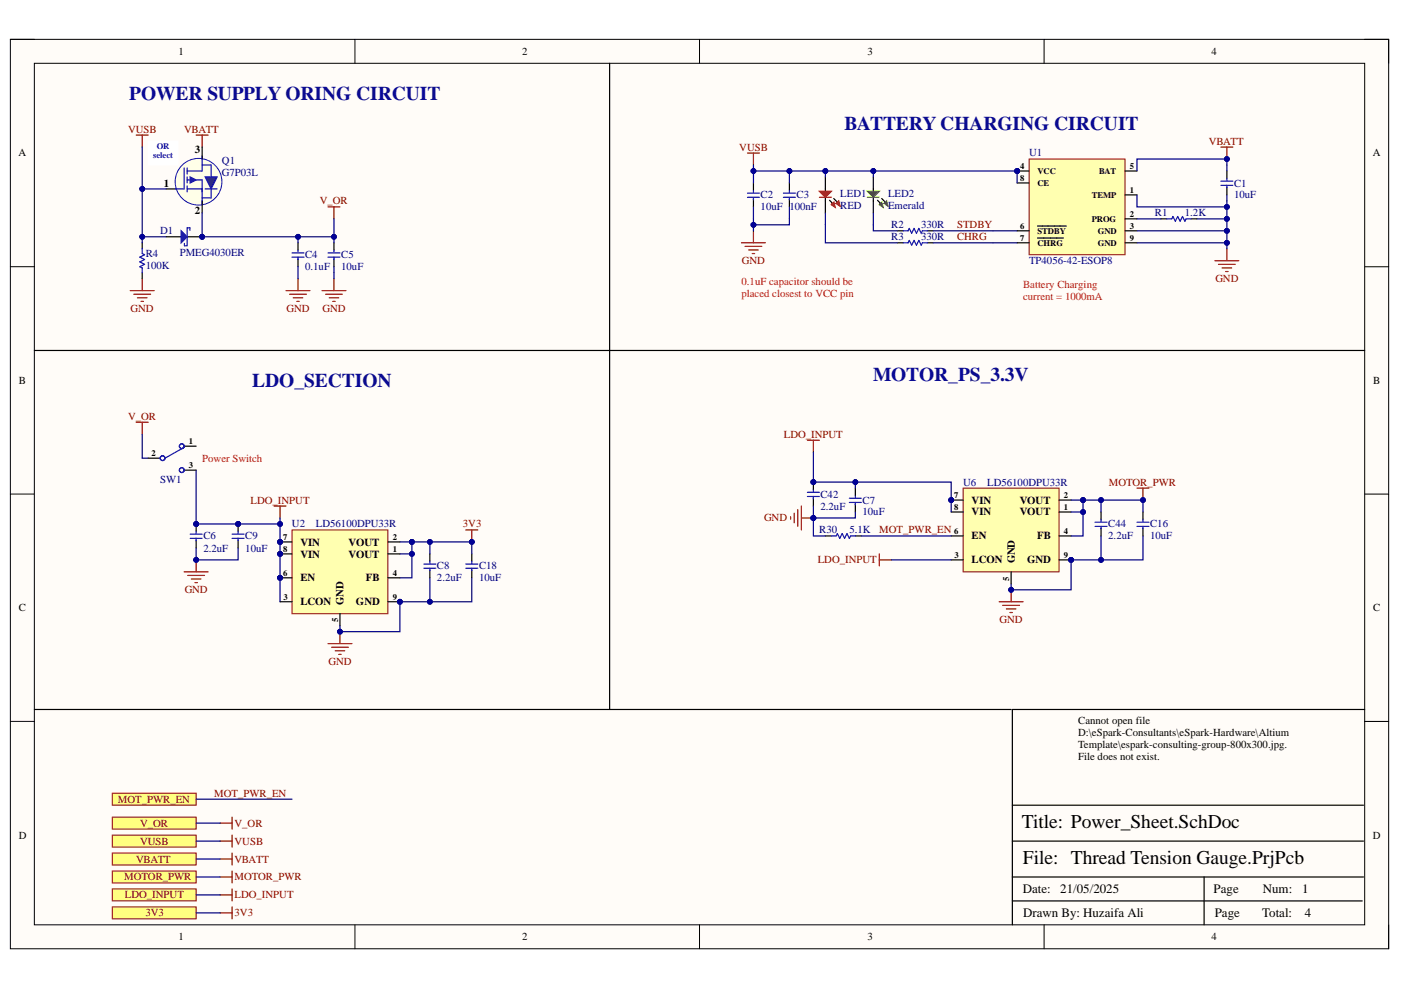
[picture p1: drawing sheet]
<svg xmlns="http://www.w3.org/2000/svg" width="297mm" height="210mm" viewBox="0 0 297 210" stroke-linecap="round" stroke-linejoin="round" font-family="sans-serif">
<defs><g id="words">
<g font-size="4.1" fill="#0b0b8e">
<text x="27.4" y="21.1">POWER SUPPLY ORING CIRCUIT</text>
<text x="179.1" y="27.5">BATTERY CHARGING CIRCUIT</text>
<text x="53.5" y="82">LDO_SECTION</text>
<text x="185.1" y="80.8">MOTOR_PS_3.3V</text>
</g>
<g font-size="4.1">
<text x="216.7" y="175.6">Title: Power_Sheet.SchDoc</text>
<text x="216.9" y="183.3">File: Thread Tension Gauge.PrjPcb</text>
</g>
<g font-size="2.7">
<text x="216.8" y="189.4">Date:</text>
<text x="224.8" y="189.4">21/05/2025</text>
<text x="257.3" y="189.4">Page</text>
<text x="267.7" y="189.4">Num:</text>
<text x="276.1" y="189.4">1</text>
<text x="216.9" y="194.4">Drawn By: Huzaifa Ali</text>
<text x="257.6" y="194.4">Page</text>
<text x="267.6" y="194.4">Total:</text>
<text x="276.6" y="194.4">4</text>
</g>
<g font-size="2.3">
<text x="37.8" y="11.6">1</text>
<text x="110.7" y="11.6">2</text>
<text x="183.9" y="11.6">3</text>
<text x="256.8" y="11.6">4</text>
<text x="3.9" y="33.2">A</text>
<text x="41.3" y="32.4">3</text>
<text x="291" y="33.2">A</text>
<text x="34.8" y="39.6">1</text>
<text x="41.3" y="45.4">2</text>
<text x="4" y="81.4">B</text>
<text x="291.2" y="81.4">B</text>
<text x="206" y="106.8">VIN</text>
<text x="216.2" y="106.8">VOUT</text>
<text x="206" y="109.3">VIN</text>
<text x="216.2" y="109.3">VOUT</text>
<text x="63.7" y="118.2">VIN</text>
<text x="63.7" y="115.7">VIN</text>
<text x="73.9" y="115.7">VOUT</text>
<text x="73.9" y="118.2">VOUT</text>
<text x="206" y="119.5">LCON</text>
<text x="206" y="114.4">EN</text>
<text x="215.1" y="119.5" transform="rotate(-90 215.1 119.5)">GND</text>
<text x="217.8" y="119.5">GND</text>
<text x="219.9" y="114.4">FB</text>
<text x="63.7" y="123.3">EN</text>
<text x="77.6" y="123.3">FB</text>
<text x="4" y="129.6">C</text>
<text x="63.7" y="128.3">LCON</text>
<text x="72.9" y="128.3" transform="rotate(-90 72.9 128.3)">GND</text>
<text x="75.5" y="128.3">GND</text>
<text x="291.2" y="129.6">C</text>
<text x="228.6" y="153.5">Cannot open file</text>
<text x="228.6" y="156">D:\eSpark-Consultants\eSpark-Hardware\Altium</text>
<text x="228.6" y="158.5">Template\espark-consulting-group-800x300.jpg.</text>
<text x="228.6" y="161.1">File does not exist.</text>
<text x="4" y="177.8">D</text>
<text x="291.1" y="177.8">D</text>
<text x="37.8" y="199.4">1</text>
<text x="110.7" y="199.4">2</text>
<text x="183.9" y="199.4">3</text>
<text x="256.8" y="199.4">4</text>
</g>
<g font-size="2.3" fill="#800000">
<text x="27.1" y="28.1">VUSB</text>
<text x="39.1" y="28.1">VBATT</text>
<text x="156.7" y="31.9">VUSB</text>
<text x="256.3" y="30.6">VBATT</text>
<text x="67.8" y="43.4">V_OR</text>
<text x="202.9" y="48.4">STDBY</text>
<text x="202.9" y="51">CHRG</text>
<text x="157.3" y="56">GND</text>
<text x="257.7" y="59.8">GND</text>
<text x="27.7" y="66.2">GND</text>
<text x="60.8" y="66.2">GND</text>
<text x="68.4" y="66.2">GND</text>
<text x="27.1" y="89">V_OR</text>
<text x="166.2" y="92.8">LDO_INPUT</text>
<text x="53.1" y="106.8">LDO_INPUT</text>
<text x="235.1" y="103">MOTOR_PWR</text>
<text x="98.1" y="111.8">3V3</text>
<text x="162" y="110.6">GND</text>
<text x="186.4" y="113.1">MOT_PWR_EN</text>
<text x="173.4" y="119.5">LDO_INPUT</text>
<text x="39.2" y="125.8">GND</text>
<text x="211.9" y="132.1">GND</text>
<text x="69.6" y="141">GND</text>
<text x="25" y="170.2">MOT_PWR_EN</text>
<text x="45.4" y="168.9">MOT_PWR_EN</text>
<text x="29.7" y="179.1">VUSB</text>
<text x="29.7" y="175.3">V_OR</text>
<text x="49.7" y="179.1">VUSB</text>
<text x="49.7" y="175.3">V_OR</text>
<text x="28.9" y="182.9">VBATT</text>
<text x="49.7" y="182.9">VBATT</text>
<text x="26.3" y="186.7">MOTOR_PWR</text>
<text x="26.5" y="190.5">LDO_INPUT</text>
<text x="49.7" y="190.5">LDO_INPUT</text>
<text x="49.7" y="186.7">MOTOR_PWR</text>
<text x="30.8" y="194.3">3V3</text>
<text x="49.7" y="194.3">3V3</text>
</g>
<g font-size="2.3" fill="#000080">
<text x="47.1" y="34.9">Q1</text>
<text x="218.2" y="33.2">U1</text>
<text x="47.1" y="37.4">G7P03L</text>
<text x="178.1" y="41.8">LED1</text>
<text x="188.3" y="41.8">LED2</text>
<text x="261.7" y="39.6">C1</text>
<text x="161.3" y="42.1">C2</text>
<text x="161.3" y="44.6">10uF 100nF</text>
<text x="168.9" y="42.1">C3</text>
<text x="178.1" y="44.4">RED</text>
<text x="188.3" y="44.4">Emerald</text>
<text x="244.9" y="45.9">R1</text>
<text x="251.2" y="45.9">1.2K</text>
<text x="261.7" y="42.1">10uF</text>
<text x="34" y="49.7">D1</text>
<text x="189" y="51">R3</text>
<text x="189" y="48.4">R2</text>
<text x="195.3" y="51">330R</text>
<text x="195.3" y="48.4">330R</text>
<text x="30.9" y="54.5">R4</text>
<text x="30.9" y="57">100K</text>
<text x="38.1" y="54.4">PMEG4030ER</text>
<text x="64.7" y="54.8">C4</text>
<text x="64.7" y="57.3">0.1uF</text>
<text x="72.3" y="54.8">C5</text>
<text x="72.3" y="57.3">10uF</text>
<text x="218.2" y="56">TP4056-42-ESOP8</text>
<text x="34" y="102.5">SW1</text>
<text x="174" y="105.5">C42</text>
<text x="182.9" y="106.8">C7</text>
<text x="204.2" y="103">U6</text>
<text x="209.3" y="103">LD56100DPU33R</text>
<text x="61.9" y="111.8">U2</text>
<text x="67" y="111.8">LD56100DPU33R</text>
<text x="173.7" y="113.1">R30</text>
<text x="174" y="108">2.2uF</text>
<text x="180.1" y="113.1">5.1K</text>
<text x="182.9" y="109.3">10uF</text>
<text x="235" y="111.8">C44</text>
<text x="243.9" y="111.8">C16</text>
<text x="43.1" y="114.4">C6</text>
<text x="43.1" y="116.9">2.2uF</text>
<text x="52" y="114.4">C9</text>
<text x="52" y="116.9">10uF</text>
<text x="235" y="114.4">2.2uF</text>
<text x="243.9" y="114.4">10uF</text>
<text x="92.6" y="120.7">C8</text>
<text x="92.6" y="123.3">2.2uF</text>
<text x="101.6" y="120.7">C18</text>
<text x="101.6" y="123.3">10uF</text>
</g>
<g font-size="2.3" fill="#f00">
<text x="157.2" y="60.3">0.1uF capacitor should be</text>
<text x="157.2" y="62.9">placed closest to VCC pin</text>
<text x="216.9" y="61.1">Battery Charging</text>
<text x="216.9" y="63.7">current = 1000mA</text>
<text x="42.9" y="97.9">Power Switch</text>
</g>
<g font-size="1.8" fill="#00f">
<text x="32.5" y="33.6">select</text>
<text x="33.2" y="31.5">OR</text>
</g>
<g font-size="1.8">
<text x="216.3" y="35.8">4</text>
<text x="239.5" y="35.8">5</text>
<text x="216.3" y="38.4">8</text>
<text x="220" y="36.9">VCC</text>
<text x="220" y="39.4">CE</text>
<text x="231.5" y="41.9">TEMP</text>
<text x="233" y="36.9">BAT</text>
<text x="239.5" y="40.9">1</text>
<text x="231.5" y="47">PROG</text>
<text x="239.5" y="46">2</text>
<text x="216.3" y="51">7</text>
<text x="216.3" y="48.5">6</text>
<text x="220" y="49.5">STDBY</text>
<text x="220" y="52.1">CHRG</text>
<text x="232.7" y="49.5">GND</text>
<text x="232.7" y="52.1">GND</text>
<text x="239.5" y="48.5">3</text>
<text x="239.5" y="51">9</text>
<text x="40" y="94.2">1</text>
<text x="32.1" y="96.7">2</text>
<text x="40" y="99.2">3</text>
<text x="202.3" y="105.6">7</text>
<text x="225.5" y="105.6">2</text>
<text x="202.3" y="108.2">8</text>
<text x="202.3" y="113.2">6</text>
<text x="225.5" y="108.2">1</text>
<text x="225.5" y="113.2">4</text>
<text x="60" y="117">8</text>
<text x="60" y="114.5">7</text>
<text x="83.3" y="114.5">2</text>
<text x="83.3" y="117">1</text>
<text x="202.4" y="118.3">3</text>
<text x="225.5" y="118.3">9</text>
<text x="60" y="122.1">6</text>
<text x="83.3" y="122.1">4</text>
<text x="214" y="123.1" transform="rotate(-90 214 123.1)">5</text>
<text x="60.1" y="127.2">3</text>
<text x="71.7" y="132" transform="rotate(-90 71.7 132)">5</text>
<text x="83.3" y="127.2">9</text>
</g>
</g></defs>
<path d="M2.2 8.3h292.2v192.9h-292.2z" fill-rule="evenodd" fill="#fffcf8"/>
<path d="M2.2 8.3h292.2v192.9h-292.2z" fill="none" stroke="#000" stroke-width=".21"/>
<path d="M7.3 13.4h282v182.7h-282z" fill-rule="evenodd" fill="#fffcf8"/>
<g fill="none" stroke="#000" stroke-width=".21">
<path d="M2.2 8.3h5.1M7.3 13.4h282v182.7h-282zM75.3 8.3v5.1M148.3 8.3v5.1M221.4 8.3v5.1M289.3 8.3h5.1v5.1M2.2 56.5h5.1M289.3 56.6h5.1M2.2 104.8h5.1M289.3 104.8h5.1M2.2 153h5.1M289.3 153h5.1"/>
<path d="M75.3 196.1v5.1M148.3 196.1v5.1M221.4 196.1v5.1M294.4 196.1v5.1"/>
</g>
<path d="M186 42.5l.7 .6M289.3 150.4h-74.7v45.7M214.6 178.3h74.5M214.6 170.7h74.5M214.6 191h74.2M214.6 185.9h74.5M255.3 185.9v10.2" fill="none" stroke="#000" stroke-width=".25"/>
<path d="M157.2 51.5h5.1M158 52.2h3.5M158.7 53h2.1M159.5 53.8h.5M159.7 48.9v2.6M257.6 55.3h5.1M258.3 56h3.6M259.1 56.8h2M259.9 57.6h.5M260.1 52.7v2.6" fill="none" stroke="#800000" stroke-width=".25"/>
<path d="M186.4 43.4l.6-.6 .3 1.2-.9-.6 .3-.3z" fill-rule="evenodd" fill="#0f0"/>
<path d="M186.4 43.4l.6-.6 .3 1.2-.9-.6 .3-.3z" fill="none" stroke="#0f0" stroke-width=".21"/>
<path d="M186.9 42.1l.8 .8" fill="none" stroke="#000" stroke-width=".25"/>
<path d="M188 42.6l.3 1.2-.9-.6z" fill-rule="evenodd" fill="#0f0"/>
<path d="M188 42.6l.3 1.2-.9-.6z" fill="none" stroke="#0f0" stroke-width=".21"/>
<path d="M185.2 37.5v3.1M185.2 41.8v3.3" fill="none" stroke="#000" stroke-width=".25"/>
<path d="M183.9 41.8h2.5" fill="none" stroke="#0f0" stroke-width=".25"/>
<path d="M183.9 40.6h2.5l-1.2 1.2z" fill="#0f0"/>
<path d="M183.9 40.6h2.5l-1.2 1.2z" fill="none" stroke="#0f0" stroke-width=".25"/>
<path d="M175.9 42.5l.6 .6" fill="none" stroke="#000" stroke-width=".25"/>
<path d="M176.2 43.4l.6-.6 .3 1.2-.9-.6 .3-.3z" fill-rule="evenodd" fill="#c00"/>
<path d="M176.2 43.4l.6-.6 .3 1.2-.9-.6 .3-.3z" fill="none" stroke="#c00" stroke-width=".21"/>
<path d="M176.8 42.1l.7 .8" fill="none" stroke="#000" stroke-width=".25"/>
<path d="M177.2 43.2l.6-.6 .3 1.2-.9-.6 .3-.3z" fill-rule="evenodd" fill="#c00"/>
<path d="M177.2 43.2l.6-.6 .3 1.2-.9-.6 .3-.3z" fill="none" stroke="#c00" stroke-width=".21"/>
<path d="M175 37.5v3.1M175 41.8v3.3" fill="none" stroke="#000" stroke-width=".25"/>
<path d="M173.7 41.8h2.6" fill="none" stroke="#c00" stroke-width=".25"/>
<path d="M173.7 40.6h2.6l-1.3 1.2z" fill="#c00"/>
<path d="M173.7 40.6h2.6l-1.3 1.2z" fill="none" stroke="#c00" stroke-width=".25"/>
<circle cx="215.7" cy="36.3" r=".51" fill="#000080"/>
<circle cx="215.7" cy="36.3" r=".51" fill="none" stroke="#000080" stroke-width=".21"/>
<path d="M218.2 33.7h20.3v20.3h-20.3z" fill-rule="evenodd" fill="#ffffb0"/>
<path d="M218.2 33.7h20.3v20.3h-20.3z" fill="none" stroke="#800000" stroke-width=".21"/>
<path d="M215.6 36.3h2.6M238.5 41.3h2.6M238.5 46.4h2.6M238.5 48.9h2.6" fill="none" stroke="#000" stroke-width=".25"/>
<circle cx="215.7" cy="36.3" r=".51" fill="#000080"/>
<circle cx="215.7" cy="36.3" r=".51" fill="none" stroke="#000080" stroke-width=".21"/>
<path d="M215.6 38.8h2.6M238.5 36.3h2.6M190.2 48.9h1.3M190.2 51.5h1.3M196.6 48.9h1.3M196.6 51.5h1.3M215.6 48.9h2.6M215.6 51.5h2.6M220 47.9h6.1M220 50.5h5.5M238.5 51.5h2.6" fill="none" stroke="#000" stroke-width=".25"/>
<path d="M191.5 51.5h1l.3-.5 .5 1 .5-1 .5 1 .5-1 .5 1 .3-.5h1M191.5 48.9h1l.3-.5 .5 1.1 .5-1.1 .5 1.1 .5-1.1 .5 1.1 .3-.6h1" fill="none" stroke="#00f" stroke-width=".25"/>
<path d="M23.8 177.1h17.8v2.5h-17.8z" fill-rule="evenodd" fill="#ffff80"/>
<path d="M23.8 177.1h17.8v2.5h-17.8z" fill="none" stroke="#800000" stroke-width=".21"/>
<path d="M23.8 180.9h17.8v2.5h-17.8z" fill-rule="evenodd" fill="#ffff80"/>
<path d="M23.8 180.9h17.8v2.5h-17.8z" fill="none" stroke="#800000" stroke-width=".21"/>
<path d="M46.7 189.7h2.5M49.2 188.5v2.5" fill="none" stroke="#800000" stroke-width=".25"/>
<path d="M23.8 188.5h17.8v2.5h-17.8z" fill-rule="evenodd" fill="#ffff80"/>
<path d="M23.8 188.5h17.8v2.5h-17.8z" fill="none" stroke="#800000" stroke-width=".21"/>
<path d="M46.7 178.3h2.5M49.2 177.1v2.5M46.7 193.6h2.5M49.2 192.3v2.5" fill="none" stroke="#800000" stroke-width=".25"/>
<path d="M23.8 192.3h17.8v2.5h-17.8z" fill-rule="evenodd" fill="#ffff80"/>
<path d="M23.8 192.3h17.8v2.5h-17.8z" fill="none" stroke="#800000" stroke-width=".21"/>
<path d="M167.4 38.8v1.5M167.4 42.2v1.7M246.1 46.4h1.3M252.5 46.4h1.3" fill="none" stroke="#000" stroke-width=".25"/>
<path d="M166.1 41.8h2.5M166.1 40.9h2.5M167.4 40.3v.5M167.4 41.8v.5M247.4 46.4h1l.3-.5 .5 1 .5-1 .5 1 .5-1 .5 1 .3-.5h1" fill="none" stroke="#00f" stroke-width=".25"/>
<path d="M70.8 59.1v2.5M68.3 61.6h5M69 62.4h3.6M69.8 63.1h2M70.6 63.9h.5M46.7 182.1h2.5M49.2 180.9v2.5" fill="none" stroke="#800000" stroke-width=".25"/>
<circle cx="42.9" cy="50.2" r=".51" fill="#000080"/>
<circle cx="42.9" cy="50.2" r=".51" fill="none" stroke="#000080" stroke-width=".21"/>
<path d="M35.2 50.2h3.2M39.7 50.2h3.2" fill="none" stroke="#000" stroke-width=".25"/>
<circle cx="42.9" cy="50.2" r=".51" fill="#000080"/>
<circle cx="42.9" cy="50.2" r=".51" fill="none" stroke="#000080" stroke-width=".21"/>
<path d="M38.4 48.9l1.3 1.3-1.3 1.3z" fill="#00f"/>
<path d="M30.2 52.7v1.1l.5 .2-1.1 .5 1.1 .5-1.1 .5 1.1 .5-1.1 .5 .6 .3v1M38.4 48.9l1.3 1.3-1.3 1.3zM39.1 51.6v.5h.6M40.3 48.8v-.5h-.6v3.8M61.9 54.5h2.6M61.9 53.6h2.6M63.2 53v.5M63.2 54.5v.5" fill="none" stroke="#00f" stroke-width=".25"/>
<path d="M30.2 51.5v1.2M30.2 57.8v1.3M63.2 51.5v1.5M63.2 54.9v1.6" fill="none" stroke="#000" stroke-width=".25"/>
<path d="M30.2 59.1v2.5M63.2 59.1v2.5M27.6 61.6h5.1M28.4 62.4h3.5M29.1 63.1h2.1M29.9 63.9h.5M60.6 61.6h5.1M61.4 62.4h3.6M62.2 63.1h2M62.9 63.9h.5" fill="none" stroke="#800000" stroke-width=".25"/>
<path d="M31.4 29.9h6.4v5.1h-6.4z" fill-rule="evenodd" fill="#fff"/>
<path d="M31.4 29.9h6.4v5.1h-6.4z" fill="none" stroke="#fff" stroke-width=".21"/>
<path d="M28.9 28.6h2.5M30.2 28.6v2.6M41.6 28.6h2.5M42.9 28.6v2.6M258.9 31.2h2.5M260.1 31.2v2.5M69.5 43.9h2.6M70.8 43.9v2.5" fill="none" stroke="#800000" stroke-width=".25"/>
<circle cx="260.1" cy="33.7" r=".51" fill="#000080"/>
<circle cx="260.1" cy="33.7" r=".51" fill="none" stroke="#000080" stroke-width=".21"/>
<path d="M158.5 32.5h2.5M159.7 32.5v2.5" fill="none" stroke="#800000" stroke-width=".25"/>
<path d="M23.8 173.3h17.8v2.5h-17.8z" fill-rule="evenodd" fill="#ffff80"/>
<path d="M23.8 173.3h17.8v2.5h-17.8z" fill="none" stroke="#800000" stroke-width=".21"/>
<path d="M46.7 174.5h2.5M49.2 173.3v2.5" fill="none" stroke="#800000" stroke-width=".25"/>
<circle cx="84.8" cy="127.6" r=".51" fill="#000080"/>
<circle cx="84.8" cy="127.6" r=".51" fill="none" stroke="#000080" stroke-width=".21"/>
<circle cx="59.4" cy="117.4" r=".51" fill="#000080"/>
<circle cx="59.4" cy="117.4" r=".51" fill="none" stroke="#000080" stroke-width=".21"/>
<circle cx="59.4" cy="114.9" r=".51" fill="#000080"/>
<circle cx="59.4" cy="114.9" r=".51" fill="none" stroke="#000080" stroke-width=".21"/>
<circle cx="59.4" cy="122.5" r=".51" fill="#000080"/>
<circle cx="59.4" cy="122.5" r=".51" fill="none" stroke="#000080" stroke-width=".21"/>
<path d="M61.9 112.4h20.3v17.7h-20.3z" fill-rule="evenodd" fill="#ffffb0"/>
<path d="M61.9 112.4h20.3v17.7h-20.3z" fill="none" stroke="#800000" stroke-width=".21"/>
<path d="M59.4 127.6h2.5M72.1 130.1v2.6M82.2 127.6h2.6" fill="none" stroke="#000" stroke-width=".25"/>
<circle cx="84.8" cy="127.6" r=".51" fill="#000080"/>
<circle cx="84.8" cy="127.6" r=".51" fill="none" stroke="#000080" stroke-width=".21"/>
<path d="M59.4 117.4h2.5" fill="none" stroke="#000" stroke-width=".25"/>
<circle cx="59.4" cy="117.4" r=".51" fill="#000080"/>
<circle cx="59.4" cy="117.4" r=".51" fill="none" stroke="#000080" stroke-width=".21"/>
<path d="M59.4 114.9h2.5" fill="none" stroke="#000" stroke-width=".25"/>
<circle cx="59.4" cy="114.9" r=".51" fill="#000080"/>
<circle cx="59.4" cy="114.9" r=".51" fill="none" stroke="#000080" stroke-width=".21"/>
<path d="M59.4 122.5h2.5" fill="none" stroke="#000" stroke-width=".25"/>
<circle cx="59.4" cy="122.5" r=".51" fill="#000080"/>
<circle cx="59.4" cy="122.5" r=".51" fill="none" stroke="#000080" stroke-width=".21"/>
<path d="M82.2 114.9h2.6M82.2 117.4h2.6M82.2 122.5h2.6" fill="none" stroke="#000" stroke-width=".25"/>
<circle cx="41.6" cy="111.1" r=".51" fill="#000080"/>
<circle cx="41.6" cy="111.1" r=".51" fill="none" stroke="#000080" stroke-width=".21"/>
<path d="M41.6 111.1v1.5M41.6 114.5v1.7" fill="none" stroke="#000" stroke-width=".25"/>
<path d="M40.3 114.1h2.6M40.3 113.3h2.6M41.6 112.6v.5M41.6 114.1v.5" fill="none" stroke="#00f" stroke-width=".25"/>
<circle cx="41.6" cy="111.1" r=".51" fill="#000080"/>
<circle cx="41.6" cy="111.1" r=".51" fill="none" stroke="#000080" stroke-width=".21"/>
<path d="M41.6 118.7v2.5M58.1 107.3h2.5M59.4 107.3v2.5M39 121.2h5.1M39.8 122h3.6M40.6 122.8h2M41.3 123.5h.5" fill="none" stroke="#800000" stroke-width=".25"/>
<circle cx="41.6" cy="118.7" r=".51" fill="#000080"/>
<circle cx="41.6" cy="118.7" r=".51" fill="none" stroke="#000080" stroke-width=".21"/>
<path d="M91.1 117.4v1.6M91.1 120.9v1.6" fill="none" stroke="#000" stroke-width=".25"/>
<path d="M89.9 119.6h2.5M91.1 119v.5M89.9 120.5h2.5M91.1 120.5v.5" fill="none" stroke="#00f" stroke-width=".25"/>
<path d="M69.5 136.5h5.1M70.3 137.2h3.6M71.1 138h2M71.8 138.7h.5M72.1 133.9v2.6" fill="none" stroke="#800000" stroke-width=".25"/>
<circle cx="72.1" cy="133.9" r=".51" fill="#000080"/>
<circle cx="72.1" cy="133.9" r=".51" fill="none" stroke="#000080" stroke-width=".21"/>
<path d="M98.8 112.4h2.5M100 112.4v2.5" fill="none" stroke="#800000" stroke-width=".25"/>
<circle cx="100" cy="114.9" r=".51" fill="#000080"/>
<circle cx="100" cy="114.9" r=".51" fill="none" stroke="#000080" stroke-width=".21"/>
<path d="M28.9 89.5h2.5M30.2 89.5v2.6" fill="none" stroke="#800000" stroke-width=".25"/>
<g fill="none" stroke="#00f" stroke-width=".25">
<path d="M39 94.9l-4 2.2"/>
<circle cx="34.5" cy="97.1" r=".51"/>
<circle cx="38.5" cy="99.7" r=".51"/>
<circle cx="38.5" cy="94.6" r=".51"/>
</g>
<path d="M35.2 40.1h2.6M31.4 97.1h2.6M39 99.7h2.6M39 94.6h2.6" fill="none" stroke="#000" stroke-width=".25"/>
<circle cx="42.1" cy="38.5" r="5" fill="#ffffe8"/>
<circle cx="42.1" cy="38.5" r="5" fill="none" stroke="#00f" stroke-width=".21"/>
<path d="M39 35.6v4.5h-1.9M39.7 35.6v1.3M39.7 37.5v1.3M39.7 39.4v1.3M39.7 38.2h3.2v5M42.9 33.1v3.2h-3.2M39.7 40.1h3.2" fill="none" stroke="#00f" stroke-width=".25"/>
<path d="M40.3 37.5l1.3 .7-1.3 .6z" fill="#00f"/>
<path d="M40.3 37.5l1.3 .7-1.3 .6zM42.9 35h1.9v7h-1.9M43.5 40.1h2.5" fill="none" stroke="#00f" stroke-width=".25"/>
<path d="M42.9 31.2v2.5M42.9 42.6v2.5" fill="none" stroke="#000" stroke-width=".25"/>
<path d="M43.5 37.5h2.5l-1.2 2.6z" fill="#073763"/>
<path d="M43.5 37.5h2.5l-1.2 2.6z" fill="none" stroke="#00f" stroke-width=".25"/>
<path d="M129.3 13.4v137M7.3 74.3h282M7.3 150.4h207.1" fill="none" stroke="#000" stroke-width=".25"/>
<circle cx="227.1" cy="118.7" r=".51" fill="#000080"/>
<circle cx="227.1" cy="118.7" r=".51" fill="none" stroke="#000080" stroke-width=".21"/>
<circle cx="201.7" cy="106" r=".51" fill="#000080"/>
<circle cx="201.7" cy="106" r=".51" fill="none" stroke="#000080" stroke-width=".21"/>
<path d="M204.2 103.5h20.3v17.7h-20.3z" fill-rule="evenodd" fill="#ffffb0"/>
<path d="M204.2 103.5h20.3v17.7h-20.3z" fill="none" stroke="#800000" stroke-width=".21"/>
<path d="M201.7 118.7h2.5M224.5 118.7h2.6M214.4 121.2v2.6" fill="none" stroke="#000" stroke-width=".25"/>
<circle cx="227.1" cy="118.7" r=".51" fill="#000080"/>
<circle cx="227.1" cy="118.7" r=".51" fill="none" stroke="#000080" stroke-width=".21"/>
<path d="M201.7 108.6h2.5M201.7 106h2.5" fill="none" stroke="#000" stroke-width=".25"/>
<circle cx="201.7" cy="106" r=".51" fill="#000080"/>
<circle cx="201.7" cy="106" r=".51" fill="none" stroke="#000080" stroke-width=".21"/>
<path d="M201.7 113.6h2.5M224.5 113.6h2.6M224.5 106h2.6M224.5 108.6h2.6" fill="none" stroke="#000" stroke-width=".25"/>
<circle cx="172.5" cy="102.2" r=".51" fill="#000080"/>
<circle cx="172.5" cy="102.2" r=".51" fill="none" stroke="#000080" stroke-width=".21"/>
<path d="M172.5 102.2v1.5M172.5 105.6v1.7" fill="none" stroke="#000" stroke-width=".25"/>
<path d="M171.2 105.3h2.5M171.2 104.4h2.5M172.5 103.7v.5M172.5 105.3v.5" fill="none" stroke="#00f" stroke-width=".25"/>
<circle cx="172.5" cy="102.2" r=".51" fill="#000080"/>
<circle cx="172.5" cy="102.2" r=".51" fill="none" stroke="#000080" stroke-width=".21"/>
<path d="M171.2 93.3h2.5M172.5 93.3v2.6M167.6 109.6v.5M168.4 108.8v2M169.1 108.1v3.5M169.9 107.3v5.1M169.9 109.8h2.6" fill="none" stroke="#800000" stroke-width=".25"/>
<circle cx="172.5" cy="109.8" r=".51" fill="#000080"/>
<circle cx="172.5" cy="109.8" r=".51" fill="none" stroke="#000080" stroke-width=".21"/>
<path d="M233.4 108.6v1.5M233.4 112v1.6" fill="none" stroke="#000" stroke-width=".25"/>
<path d="M232.2 111.6h2.5M232.2 110.7h2.5M233.4 110.1v.5M233.4 111.6v.5" fill="none" stroke="#00f" stroke-width=".25"/>
<path d="M211.8 127.6h5.1M212.6 128.3h3.6M213.4 129.1h2M214.1 129.9h.5M214.4 125.1v2.5" fill="none" stroke="#800000" stroke-width=".25"/>
<circle cx="214.4" cy="125.1" r=".51" fill="#000080"/>
<circle cx="214.4" cy="125.1" r=".51" fill="none" stroke="#000080" stroke-width=".21"/>
<path d="M241.1 103.5h2.5M242.3 103.5v2.5" fill="none" stroke="#800000" stroke-width=".25"/>
<circle cx="242.3" cy="106" r=".51" fill="#000080"/>
<circle cx="242.3" cy="106" r=".51" fill="none" stroke="#000080" stroke-width=".21"/>
<path d="M186.4 117.4v2.6M186.4 118.7h2.6" fill="none" stroke="#800000" stroke-width=".25"/>
<path d="M175 113.6h1.3M181.3 113.6h1.3" fill="none" stroke="#000" stroke-width=".25"/>
<path d="M176.3 113.6h1l.2-.5 .5 1 .6-1 .5 1 .5-1 .5 1 .2-.5h1" fill="none" stroke="#00f" stroke-width=".25"/>
<path d="M23.8 168.2h17.8v2.5h-17.8z" fill-rule="evenodd" fill="#ffff80"/>
<path d="M23.8 168.2h17.8v2.5h-17.8z" fill="none" stroke="#800000" stroke-width=".21"/>
<path d="M23.8 184.7h17.8v2.5h-17.8z" fill-rule="evenodd" fill="#ffff80"/>
<path d="M23.8 184.7h17.8v2.5h-17.8z" fill="none" stroke="#800000" stroke-width=".21"/>
<path d="M46.7 185.9h2.5M49.2 184.7v2.5" fill="none" stroke="#800000" stroke-width=".25"/>
<path d="M159.7 38.8v1.5M260.1 36.3v1.5M260.1 39.7v1.6M70.8 51.5v1.5M70.8 54.9v1.6M159.7 42.2v1.7M100 117.4v1.6M181.3 103.5v1.5M181.3 106.9v1.7M242.3 108.6v1.5M242.3 112v1.6M100 120.9v1.6" fill="none" stroke="#000" stroke-width=".25"/>
<g fill="none" stroke="#00f" stroke-width=".25">
<path d="M258.9 39.3h2.5M258.9 38.4h2.5M260.1 37.8v.5M260.1 39.3v.5M69.5 54.5h2.6M69.5 53.6h2.6M70.8 53v.5M70.8 54.5v.5M158.5 41.8h2.5M158.5 40.9h2.5M159.7 40.3v.5M159.7 41.8v.5"/>
<path d="M98.8 119.6h2.5M100 119v.5M180.1 106.5h2.5M180.1 105.6h2.5M181.3 105v.5M181.3 106.5v.5M241.1 111.6h2.5M241.1 110.7h2.5M242.3 110.1v.5M242.3 111.6v.5M98.8 120.5h2.5M100 120.5v.5"/>
</g>
<circle cx="50.5" cy="111.1" r=".51" fill="#000080"/>
<circle cx="50.5" cy="111.1" r=".51" fill="none" stroke="#000080" stroke-width=".21"/>
<path d="M50.5 111.1v1.5M50.5 114.5v1.7" fill="none" stroke="#000" stroke-width=".25"/>
<path d="M49.2 114.1h2.6M49.2 113.3h2.6M50.5 112.6v.5M50.5 114.1v.5" fill="none" stroke="#00f" stroke-width=".25"/>
<circle cx="50.5" cy="111.1" r=".51" fill="#000080"/>
<circle cx="50.5" cy="111.1" r=".51" fill="none" stroke="#000080" stroke-width=".21"/>
<path d="M185.2 36.3v1.2M175 47.7v3.8h15.2M185.2 47.7v1.2h5M197.9 48.9h12.7M197.9 51.5h12.7M241.1 46.4h5" fill="none" stroke="#000080" stroke-width=".25"/>
<circle cx="185.2" cy="36.3" r=".51" fill="#000080"/>
<circle cx="185.2" cy="36.3" r=".51" fill="none" stroke="#000080" stroke-width=".21"/>
<path d="M175 36.3v1.2" fill="none" stroke="#000080" stroke-width=".25"/>
<circle cx="175" cy="36.3" r=".51" fill="#000080"/>
<circle cx="175" cy="36.3" r=".51" fill="none" stroke="#000080" stroke-width=".21"/>
<path d="M167.4 36.3v2.5" fill="none" stroke="#000080" stroke-width=".25"/>
<circle cx="167.4" cy="36.3" r=".51" fill="#000080"/>
<circle cx="167.4" cy="36.3" r=".51" fill="none" stroke="#000080" stroke-width=".21"/>
<path d="M159.7 35v1.3" fill="none" stroke="#000080" stroke-width=".25"/>
<circle cx="159.7" cy="36.3" r=".51" fill="#000080"/>
<circle cx="159.7" cy="36.3" r=".51" fill="none" stroke="#000080" stroke-width=".21"/>
<path d="M167.4 46.4v1.3h-7.7" fill="none" stroke="#000080" stroke-width=".25"/>
<circle cx="159.7" cy="47.7" r=".51" fill="#000080"/>
<circle cx="159.7" cy="47.7" r=".51" fill="none" stroke="#000080" stroke-width=".21"/>
<path d="M241.1 48.9h19" fill="none" stroke="#000080" stroke-width=".25"/>
<circle cx="260.1" cy="48.9" r=".51" fill="#000080"/>
<circle cx="260.1" cy="48.9" r=".51" fill="none" stroke="#000080" stroke-width=".21"/>
<path d="M241.1 51.5h19" fill="none" stroke="#000080" stroke-width=".25"/>
<circle cx="260.1" cy="51.5" r=".51" fill="#000080"/>
<circle cx="260.1" cy="51.5" r=".51" fill="none" stroke="#000080" stroke-width=".21"/>
<path d="M260.1 35v-1.3h-19v2.6" fill="none" stroke="#000080" stroke-width=".25"/>
<circle cx="260.1" cy="33.7" r=".51" fill="#000080"/>
<circle cx="260.1" cy="33.7" r=".51" fill="none" stroke="#000080" stroke-width=".21"/>
<path d="M241.1 41.3v2.6h19v-1.3" fill="none" stroke="#000080" stroke-width=".25"/>
<circle cx="260.1" cy="43.9" r=".51" fill="#000080"/>
<circle cx="260.1" cy="43.9" r=".51" fill="none" stroke="#000080" stroke-width=".21"/>
<path d="M260.1 43.9v2.5" fill="none" stroke="#000080" stroke-width=".25"/>
<circle cx="260.1" cy="43.9" r=".51" fill="#000080"/>
<circle cx="260.1" cy="43.9" r=".51" fill="none" stroke="#000080" stroke-width=".21"/>
<circle cx="260.1" cy="46.4" r=".51" fill="#000080"/>
<circle cx="260.1" cy="46.4" r=".51" fill="none" stroke="#000080" stroke-width=".21"/>
<path d="M260.1 35v1.3M159.7 43.9v2.5M167.4 43.9v2.5M175 45.1v2.6M185.2 45.1v2.6M210.6 48.9h5M210.6 51.5h5M260.1 41.3v1.3M41.6 178.3h5.1M41.6 182.1h5.1M41.6 189.7h5.1M41.6 193.6h5.1" fill="none" stroke="#000072" stroke-width=".25"/>
<path d="M42.9 45.1v5.1h20.3M63.2 56.5v2.6M70.8 57.8v1.3" fill="none" stroke="#000080" stroke-width=".25"/>
<circle cx="42.9" cy="50.2" r=".51" fill="#000080"/>
<circle cx="42.9" cy="50.2" r=".51" fill="none" stroke="#000080" stroke-width=".21"/>
<circle cx="63.2" cy="50.2" r=".51" fill="#000080"/>
<circle cx="63.2" cy="50.2" r=".51" fill="none" stroke="#000080" stroke-width=".21"/>
<path d="M30.2 40.1h5" fill="none" stroke="#000080" stroke-width=".25"/>
<circle cx="30.2" cy="40.1" r=".51" fill="#000080"/>
<circle cx="30.2" cy="40.1" r=".51" fill="none" stroke="#000080" stroke-width=".21"/>
<path d="M253.8 46.4h6.3v6.3" fill="none" stroke="#000080" stroke-width=".25"/>
<circle cx="260.1" cy="46.4" r=".51" fill="#000080"/>
<circle cx="260.1" cy="46.4" r=".51" fill="none" stroke="#000080" stroke-width=".21"/>
<circle cx="260.1" cy="48.9" r=".51" fill="#000080"/>
<circle cx="260.1" cy="48.9" r=".51" fill="none" stroke="#000080" stroke-width=".21"/>
<circle cx="260.1" cy="51.5" r=".51" fill="#000080"/>
<circle cx="260.1" cy="51.5" r=".51" fill="none" stroke="#000080" stroke-width=".21"/>
<path d="M159.7 46.4v2.5" fill="none" stroke="#000080" stroke-width=".25"/>
<circle cx="159.7" cy="47.7" r=".51" fill="#000080"/>
<circle cx="159.7" cy="47.7" r=".51" fill="none" stroke="#000080" stroke-width=".21"/>
<path d="M159.7 38.8v-2.5h55.9v2.5" fill="none" stroke="#000080" stroke-width=".25"/>
<circle cx="159.7" cy="36.3" r=".51" fill="#000080"/>
<circle cx="159.7" cy="36.3" r=".51" fill="none" stroke="#000080" stroke-width=".21"/>
<circle cx="167.4" cy="36.3" r=".51" fill="#000080"/>
<circle cx="167.4" cy="36.3" r=".51" fill="none" stroke="#000080" stroke-width=".21"/>
<circle cx="175" cy="36.3" r=".51" fill="#000080"/>
<circle cx="175" cy="36.3" r=".51" fill="none" stroke="#000080" stroke-width=".21"/>
<circle cx="185.2" cy="36.3" r=".51" fill="#000080"/>
<circle cx="185.2" cy="36.3" r=".51" fill="none" stroke="#000080" stroke-width=".21"/>
<circle cx="215.7" cy="36.3" r=".51" fill="#000080"/>
<circle cx="215.7" cy="36.3" r=".51" fill="none" stroke="#000080" stroke-width=".21"/>
<path d="M41.6 116.2v2.5h8.9v-2.5M41.6 174.5h5.1" fill="none" stroke="#000072" stroke-width=".25"/>
<circle cx="41.6" cy="118.7" r=".51" fill="#000080"/>
<circle cx="41.6" cy="118.7" r=".51" fill="none" stroke="#000080" stroke-width=".21"/>
<path d="M84.8 117.4h2.5" fill="none" stroke="#000072" stroke-width=".25"/>
<circle cx="87.3" cy="117.4" r=".51" fill="#000080"/>
<circle cx="87.3" cy="117.4" r=".51" fill="none" stroke="#000080" stroke-width=".21"/>
<path d="M84.8 114.9h2.5" fill="none" stroke="#000072" stroke-width=".25"/>
<circle cx="87.3" cy="114.9" r=".51" fill="#000080"/>
<circle cx="87.3" cy="114.9" r=".51" fill="none" stroke="#000080" stroke-width=".21"/>
<path d="M30.2 92.1v5M41.6 99.7v11.4h17.8" fill="none" stroke="#000072" stroke-width=".25"/>
<circle cx="41.6" cy="111.1" r=".51" fill="#000080"/>
<circle cx="41.6" cy="111.1" r=".51" fill="none" stroke="#000080" stroke-width=".21"/>
<circle cx="50.5" cy="111.1" r=".51" fill="#000080"/>
<circle cx="50.5" cy="111.1" r=".51" fill="none" stroke="#000080" stroke-width=".21"/>
<circle cx="59.4" cy="111.1" r=".51" fill="#000080"/>
<circle cx="59.4" cy="111.1" r=".51" fill="none" stroke="#000080" stroke-width=".21"/>
<path d="M91.1 122.5v5.1" fill="none" stroke="#000072" stroke-width=".25"/>
<circle cx="91.1" cy="127.6" r=".51" fill="#000080"/>
<circle cx="91.1" cy="127.6" r=".51" fill="none" stroke="#000080" stroke-width=".21"/>
<path d="M91.1 114.9v2.5" fill="none" stroke="#000072" stroke-width=".25"/>
<circle cx="91.1" cy="114.9" r=".51" fill="#000080"/>
<circle cx="91.1" cy="114.9" r=".51" fill="none" stroke="#000080" stroke-width=".21"/>
<path d="M87.3 114.9v7.6h-2.5" fill="none" stroke="#000072" stroke-width=".25"/>
<circle cx="87.3" cy="117.4" r=".51" fill="#000080"/>
<circle cx="87.3" cy="117.4" r=".51" fill="none" stroke="#000080" stroke-width=".21"/>
<circle cx="87.3" cy="114.9" r=".51" fill="#000080"/>
<circle cx="87.3" cy="114.9" r=".51" fill="none" stroke="#000080" stroke-width=".21"/>
<path d="M87.3 114.9h12.7v2.5" fill="none" stroke="#000072" stroke-width=".25"/>
<circle cx="87.3" cy="114.9" r=".51" fill="#000080"/>
<circle cx="87.3" cy="114.9" r=".51" fill="none" stroke="#000080" stroke-width=".21"/>
<circle cx="91.1" cy="114.9" r=".51" fill="#000080"/>
<circle cx="91.1" cy="114.9" r=".51" fill="none" stroke="#000080" stroke-width=".21"/>
<circle cx="100" cy="114.9" r=".51" fill="#000080"/>
<circle cx="100" cy="114.9" r=".51" fill="none" stroke="#000080" stroke-width=".21"/>
<path d="M59.4 109.8v17.8" fill="none" stroke="#000072" stroke-width=".25"/>
<circle cx="59.4" cy="122.5" r=".51" fill="#000080"/>
<circle cx="59.4" cy="122.5" r=".51" fill="none" stroke="#000080" stroke-width=".21"/>
<circle cx="59.4" cy="117.4" r=".51" fill="#000080"/>
<circle cx="59.4" cy="117.4" r=".51" fill="none" stroke="#000080" stroke-width=".21"/>
<circle cx="59.4" cy="114.9" r=".51" fill="#000080"/>
<circle cx="59.4" cy="114.9" r=".51" fill="none" stroke="#000080" stroke-width=".21"/>
<circle cx="59.4" cy="111.1" r=".51" fill="#000080"/>
<circle cx="59.4" cy="111.1" r=".51" fill="none" stroke="#000080" stroke-width=".21"/>
<path d="M100 122.5v5.1h-15.2v6.3h-12.7v-1.2" fill="none" stroke="#000072" stroke-width=".25"/>
<circle cx="91.1" cy="127.6" r=".51" fill="#000080"/>
<circle cx="91.1" cy="127.6" r=".51" fill="none" stroke="#000080" stroke-width=".21"/>
<circle cx="84.8" cy="127.6" r=".51" fill="#000080"/>
<circle cx="84.8" cy="127.6" r=".51" fill="none" stroke="#000080" stroke-width=".21"/>
<circle cx="72.1" cy="133.9" r=".51" fill="#000080"/>
<circle cx="72.1" cy="133.9" r=".51" fill="none" stroke="#000080" stroke-width=".21"/>
<path d="M30.2 50.2v1.3" fill="none" stroke="#000080" stroke-width=".25"/>
<circle cx="30.2" cy="50.2" r=".51" fill="#000080"/>
<circle cx="30.2" cy="50.2" r=".51" fill="none" stroke="#000080" stroke-width=".21"/>
<path d="M30.2 31.2v19h5" fill="none" stroke="#000080" stroke-width=".25"/>
<circle cx="30.2" cy="40.1" r=".51" fill="#000080"/>
<circle cx="30.2" cy="40.1" r=".51" fill="none" stroke="#000080" stroke-width=".21"/>
<circle cx="30.2" cy="50.2" r=".51" fill="#000080"/>
<circle cx="30.2" cy="50.2" r=".51" fill="none" stroke="#000080" stroke-width=".21"/>
<path d="M227.1 108.6h2.5" fill="none" stroke="#000072" stroke-width=".25"/>
<circle cx="229.6" cy="108.6" r=".51" fill="#000080"/>
<circle cx="229.6" cy="108.6" r=".51" fill="none" stroke="#000080" stroke-width=".21"/>
<path d="M227.1 106h2.5" fill="none" stroke="#000072" stroke-width=".25"/>
<circle cx="229.6" cy="106" r=".51" fill="#000080"/>
<circle cx="229.6" cy="106" r=".51" fill="none" stroke="#000080" stroke-width=".21"/>
<path d="M233.4 113.6v5.1" fill="none" stroke="#000072" stroke-width=".25"/>
<circle cx="233.4" cy="118.7" r=".51" fill="#000080"/>
<circle cx="233.4" cy="118.7" r=".51" fill="none" stroke="#000080" stroke-width=".21"/>
<path d="M233.4 106v2.6" fill="none" stroke="#000072" stroke-width=".25"/>
<circle cx="233.4" cy="106" r=".51" fill="#000080"/>
<circle cx="233.4" cy="106" r=".51" fill="none" stroke="#000080" stroke-width=".21"/>
<path d="M172.5 109.8v3.8h2.5M189 118.7h12.7" fill="none" stroke="#000072" stroke-width=".25"/>
<circle cx="172.5" cy="109.8" r=".51" fill="#000080"/>
<circle cx="172.5" cy="109.8" r=".51" fill="none" stroke="#000080" stroke-width=".21"/>
<path d="M181.3 108.6v1.2h-8.8M182.6 113.6h19.1" fill="none" stroke="#000072" stroke-width=".25"/>
<circle cx="172.5" cy="109.8" r=".51" fill="#000080"/>
<circle cx="172.5" cy="109.8" r=".51" fill="none" stroke="#000080" stroke-width=".21"/>
<path d="M172.5 107.3v2.5" fill="none" stroke="#000072" stroke-width=".25"/>
<circle cx="172.5" cy="109.8" r=".51" fill="#000080"/>
<circle cx="172.5" cy="109.8" r=".51" fill="none" stroke="#000080" stroke-width=".21"/>
<path d="M172.5 95.9v6.3h29.2v6.4" fill="none" stroke="#000072" stroke-width=".25"/>
<circle cx="172.5" cy="102.2" r=".51" fill="#000080"/>
<circle cx="172.5" cy="102.2" r=".51" fill="none" stroke="#000080" stroke-width=".21"/>
<circle cx="181.3" cy="102.2" r=".51" fill="#000080"/>
<circle cx="181.3" cy="102.2" r=".51" fill="none" stroke="#000080" stroke-width=".21"/>
<circle cx="201.7" cy="106" r=".51" fill="#000080"/>
<circle cx="201.7" cy="106" r=".51" fill="none" stroke="#000080" stroke-width=".21"/>
<path d="M70.8 56.5v1.3M41.6 169.4h20.3M41.6 185.9h5.1" fill="none" stroke="#000072" stroke-width=".25"/>
<path d="M70.8 46.4v3.8h-7.6v1.3" fill="none" stroke="#000080" stroke-width=".25"/>
<circle cx="63.2" cy="50.2" r=".51" fill="#000080"/>
<circle cx="63.2" cy="50.2" r=".51" fill="none" stroke="#000080" stroke-width=".21"/>
<circle cx="70.8" cy="50.2" r=".51" fill="#000080"/>
<circle cx="70.8" cy="50.2" r=".51" fill="none" stroke="#000080" stroke-width=".21"/>
<path d="M70.8 50.2v1.3" fill="none" stroke="#000072" stroke-width=".25"/>
<circle cx="70.8" cy="50.2" r=".51" fill="#000080"/>
<circle cx="70.8" cy="50.2" r=".51" fill="none" stroke="#000080" stroke-width=".21"/>
<path d="M229.6 106v7.6h-2.5" fill="none" stroke="#000072" stroke-width=".25"/>
<circle cx="229.6" cy="108.6" r=".51" fill="#000080"/>
<circle cx="229.6" cy="108.6" r=".51" fill="none" stroke="#000080" stroke-width=".21"/>
<circle cx="229.6" cy="106" r=".51" fill="#000080"/>
<circle cx="229.6" cy="106" r=".51" fill="none" stroke="#000080" stroke-width=".21"/>
<path d="M229.6 106h12.7v2.6" fill="none" stroke="#000072" stroke-width=".25"/>
<circle cx="229.6" cy="106" r=".51" fill="#000080"/>
<circle cx="229.6" cy="106" r=".51" fill="none" stroke="#000080" stroke-width=".21"/>
<circle cx="233.4" cy="106" r=".51" fill="#000080"/>
<circle cx="233.4" cy="106" r=".51" fill="none" stroke="#000080" stroke-width=".21"/>
<circle cx="242.3" cy="106" r=".51" fill="#000080"/>
<circle cx="242.3" cy="106" r=".51" fill="none" stroke="#000080" stroke-width=".21"/>
<path d="M242.3 113.6v5.1h-15.2v6.4h-12.7v-1.3" fill="none" stroke="#000072" stroke-width=".25"/>
<circle cx="233.4" cy="118.7" r=".51" fill="#000080"/>
<circle cx="233.4" cy="118.7" r=".51" fill="none" stroke="#000080" stroke-width=".21"/>
<circle cx="227.1" cy="118.7" r=".51" fill="#000080"/>
<circle cx="227.1" cy="118.7" r=".51" fill="none" stroke="#000080" stroke-width=".21"/>
<circle cx="214.4" cy="125.1" r=".51" fill="#000080"/>
<circle cx="214.4" cy="125.1" r=".51" fill="none" stroke="#000080" stroke-width=".21"/>
<path d="M181.3 102.2v1.3" fill="none" stroke="#000072" stroke-width=".25"/>
<circle cx="181.3" cy="102.2" r=".51" fill="#000080"/>
<circle cx="181.3" cy="102.2" r=".51" fill="none" stroke="#000080" stroke-width=".21"/>
<path d="M30.2 97.1h1.2" fill="none" stroke="#000072" stroke-width=".25"/>
<use href="#words"/>
</svg>
